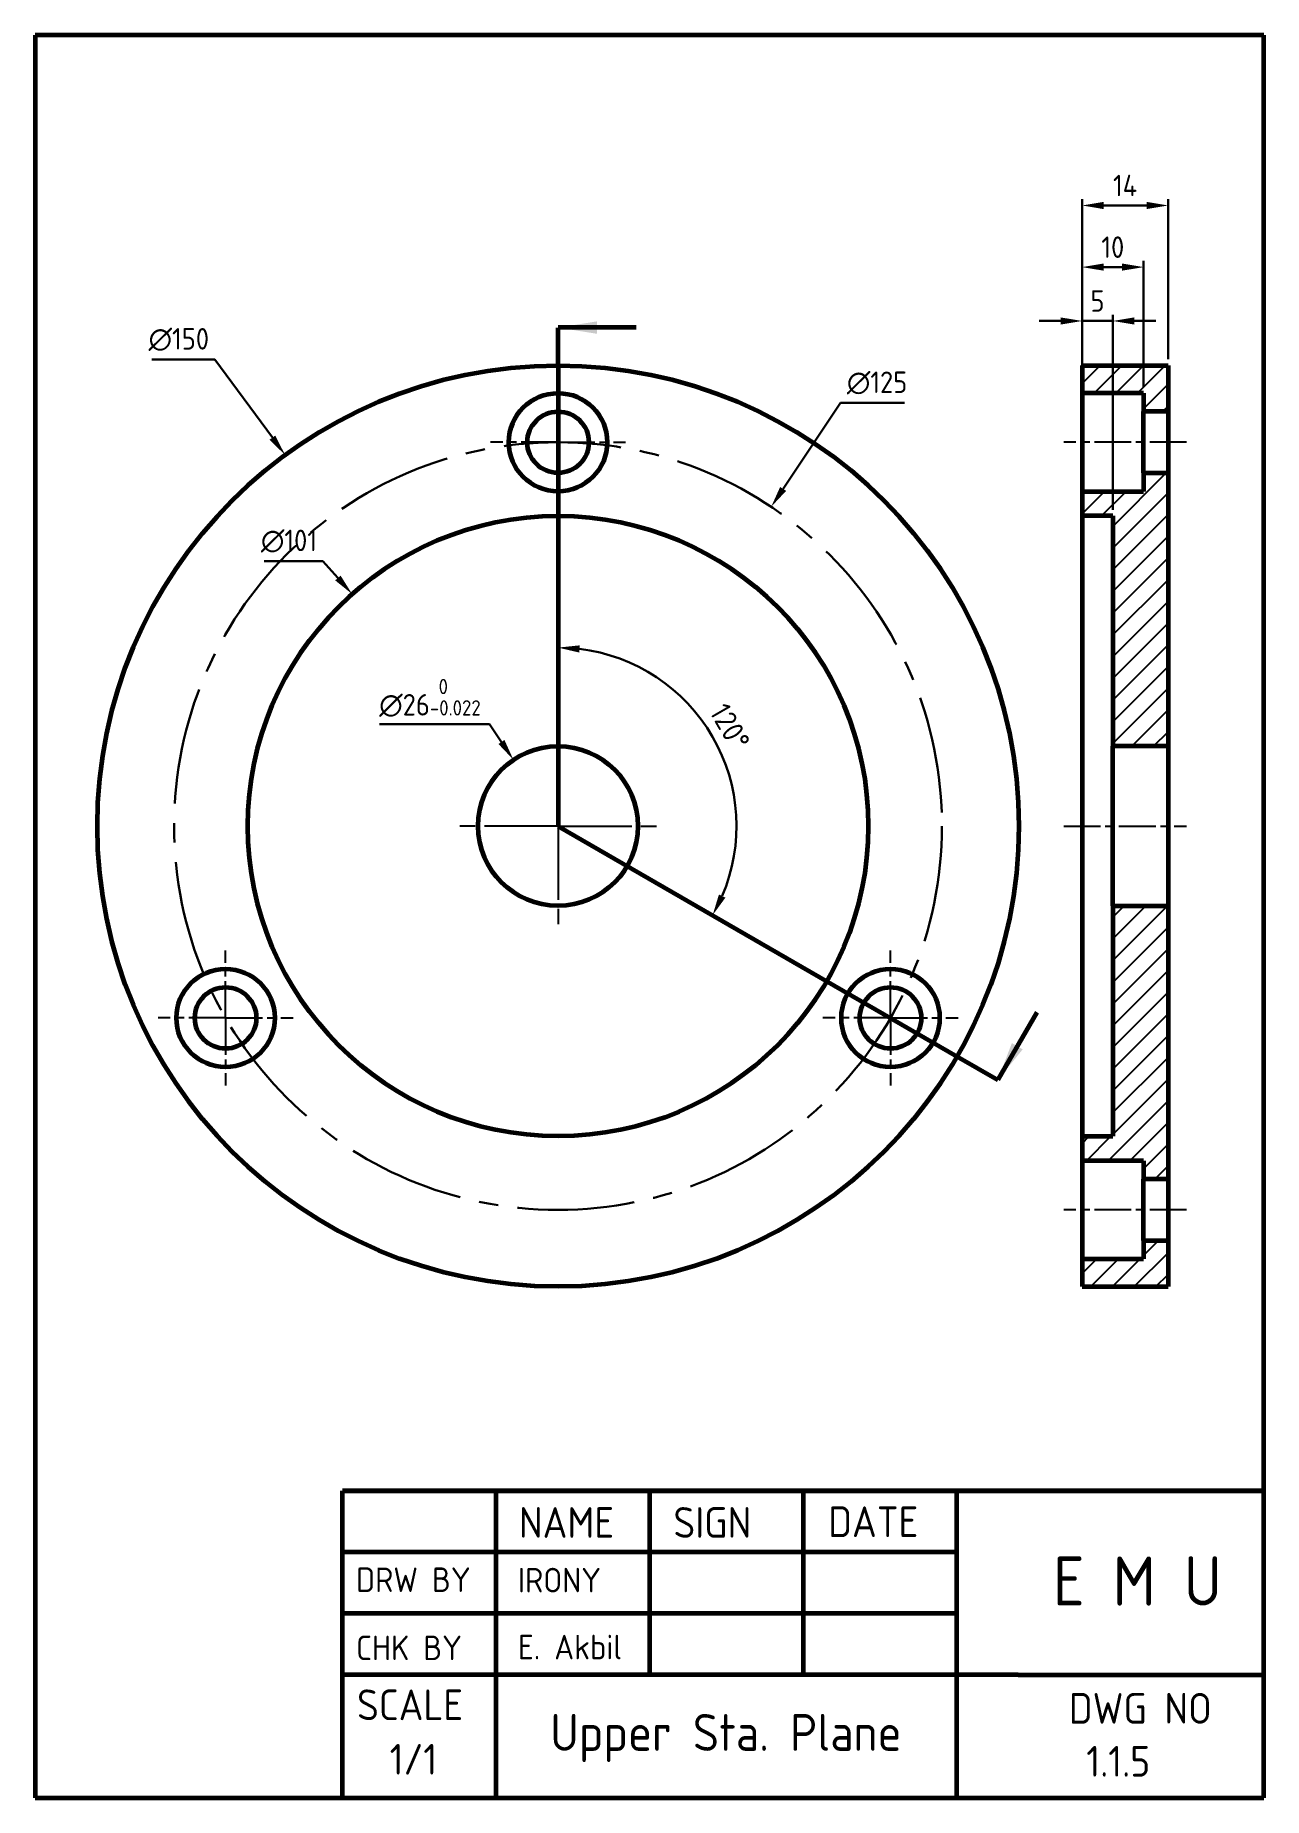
# Paper-space layout 'Layout1' of a CAD drawing. Header units: millimetres. Extents: x 4 to 204, y 4 to 291.
# The model-space entities are those that its viewports show. They can reach past a viewport. Long polylines and large blocks are cut down to what shows.
import ezdxf

# ---------------------------------------------------------------- set-up
doc = ezdxf.new("R2010")
doc.units = ezdxf.units.MM
for name, pattern in [('AM_ISO08W050', [18, 12, -1.5, 3, -1.5]), ('AM_ISO08W050x2', [9, 6, -0.75, 1.5, -0.75]), ('CENTER2', [28.575, 19.05, -3.175, 3.175, -3.175])]:
    doc.linetypes.add(name, pattern=pattern)
doc.layers.get('0').update_dxf_attribs({"lineweight": 60})
for name, color, linetype, lineweight in [('AM_7', 4, 'AM_ISO08W050', 25), ('AM_8', 1, 'Continuous', 25), ('Annotations', 50, 'Continuous', 30), ('Center Lines', 140, 'CENTER2', 30)]:
    doc.layers.add(name, color=color, linetype=linetype, lineweight=lineweight)
doc.layers.add('viewport', color=7, linetype='Continuous')
doc.layers.get('viewport').off()
doc.styles.get("Standard").update_dxf_attribs({"font": 'ISOCP.SHX'})
doc.dimstyles.new('AM_ISO', dxfattribs={"dimtxt": 3.5, "dimasz": 3.5, "dimexe": 1, "dimexo": 1, "dimgap": 1.5, "dimtad": 1, "dimdsep": 46, "dimtxsty": 'Standard', "dimcen": 0, "dimclrd": 256, "dimclre": 256, "dimclrt": 2, "dimadec": 0, "dimazin": 2, "dimtp": 0.1, "dimtm": 0.1, "dimtfac": 0.71, "dimtdec": 3, "dimtmove": 0, "dimatfit": 3, "dimfxl": 1, "dimlwd": -1, "dimlwe": -1, "dimarcsym": 1})
doc.dimstyles.new('AM_ISO$3', dxfattribs={"dimtxt": 3.5, "dimasz": 3.5, "dimexe": 1, "dimexo": 1, "dimgap": 1.5, "dimtad": 1, "dimtoh": 1, "dimdsep": 46, "dimtxsty": 'Standard', "dimcen": 0, "dimclrd": 256, "dimclre": 256, "dimclrt": 2, "dimadec": 0, "dimazin": 2, "dimtp": 0.1, "dimtm": 0.1, "dimtfac": 0.71, "dimtdec": 3, "dimtofl": 0, "dimtmove": 0, "dimatfit": 0, "dimfxl": 1, "dimlwd": -1, "dimlwe": -1, "dimarcsym": 1})
pattern_1 = [(45, (-26.0165, 0), (-1.767767, 1.767767), [])]

# ---------------------------------------------------------------- blocks, each defined once
blk = doc.blocks.new('*D4')
at = {"layer": 'Annotations', "linetype": 'ByBlock', "transparency": 16777216}
for p, q in [((382, 231.37), (371.75, 231.37)), ((391.36, 218.64), (382, 231.37))]:
    blk.add_line(p, q, dxfattribs=at)
at = {"layer": 'Annotations', "transparency": 16777216}
blk.add_solid([(391.83, 218.98), (390.89, 218.29), (393.44, 215.82)], dxfattribs=at)
at = {"layer": 'Defpoints', "color": 0, "transparency": 16777216}
for p in [(393.44, 215.82), (482.31, 94.98)]:
    blk.add_point(p, dxfattribs=at)
at = {"layer": 'Annotations', "color": 2, "transparency": 16777216, "insert": (376.13, 234.62), "char_height": 3.5, "attachment_point": 5}
blk.add_mtext('∅150', dxfattribs=at)
blk = doc.blocks.new('*D5')
at = {"layer": 'Annotations', "linetype": 'ByBlock', "transparency": 16777216}
for p, q in [((399.59, 198.54), (390.04, 198.54)), ((402.03, 195.79), (399.59, 198.54))]:
    blk.add_line(p, q, dxfattribs=at)
at = {"layer": 'Annotations', "transparency": 16777216}
blk.add_solid([(402.47, 196.17), (401.59, 195.4), (404.35, 193.17)], dxfattribs=at)
at = {"layer": 'Defpoints', "color": 0, "transparency": 16777216}
for p in [(404.35, 193.17), (471.39, 117.63)]:
    blk.add_point(p, dxfattribs=at)
at = {"layer": 'Annotations', "color": 2, "transparency": 16777216, "insert": (394.06, 201.79), "char_height": 3.5, "attachment_point": 5}
blk.add_mtext('∅101', dxfattribs=at)
blk = doc.blocks.new('*D6')
at = {"layer": 'Annotations', "linetype": 'ByBlock', "transparency": 16777216}
for p, q in [((426.7, 171.99), (408.83, 171.99)), ((428.66, 169.08), (426.7, 171.99))]:
    blk.add_line(p, q, dxfattribs=at)
at = {"layer": 'Annotations', "transparency": 16777216}
blk.add_solid([(429.14, 169.41), (428.17, 168.76), (430.61, 166.18)], dxfattribs=at)
at = {"layer": 'Defpoints', "color": 0, "transparency": 16777216}
for p in [(430.61, 166.18), (445.13, 144.61)]:
    blk.add_point(p, dxfattribs=at)
at = {"layer": 'Annotations', "color": 2, "transparency": 16777216, "insert": (417.02, 176.26), "char_height": 3.5, "attachment_point": 5}
blk.add_mtext('∅26{}{\\H0.71x;\\C3;\\S 0^ -0.022;}', dxfattribs=at)
blk = doc.blocks.new('*D7')
at = {"layer": 'Annotations', "linetype": 'ByBlock', "transparency": 16777216}
blk.add_arc((437.87, 155.4), 29.05, 336.907, 83.093, dxfattribs=at)
at = {"layer": 'Annotations', "transparency": 16777216}
for points in [[(441.33, 183.65), (441.4, 184.82), (437.87, 184.45)], [(465.12, 143.74), (464.07, 144.26), (463.03, 140.87)]]:
    blk.add_solid(points, dxfattribs=at)
at = {"layer": 'Defpoints', "color": 0, "transparency": 16777216}
for p in [(437.87, 230.4), (466.48, 160.44), (437.87, 155.4), (437.87, 155.4), (502.82, 117.9)]:
    blk.add_point(p, dxfattribs=at)
at = {"layer": 'Annotations', "color": 2, "transparency": 16777216, "insert": (465.85, 171.55), "char_height": 3.5, "attachment_point": 5, "rotation": 300}
blk.add_mtext('120°', dxfattribs=at)
blk = doc.blocks.new('*D8')
at = {"layer": 'Annotations', "linetype": 'ByBlock', "transparency": 16777216}
for p, q in [((523.19, 226.9), (523.19, 247.41)), ((533.19, 226.9), (533.19, 247.41)), ((526.69, 246.41), (529.69, 246.41))]:
    blk.add_line(p, q, dxfattribs=at)
at = {"layer": 'Annotations', "transparency": 16777216}
for points in [[(526.69, 247), (526.69, 245.83), (523.19, 246.41)], [(529.69, 247), (529.69, 245.83), (533.19, 246.41)]]:
    blk.add_solid(points, dxfattribs=at)
at = {"layer": 'Defpoints', "color": 0, "transparency": 16777216}
for p in [(533.19, 246.41), (523.19, 225.9), (533.19, 225.9)]:
    blk.add_point(p, dxfattribs=at)
at = {"layer": 'Annotations', "color": 2, "transparency": 16777216, "insert": (528.19, 249.66), "char_height": 3.5, "attachment_point": 5}
blk.add_mtext('10', dxfattribs=at)
blk = doc.blocks.new('*D9')
at = {"layer": 'Annotations', "linetype": 'ByBlock', "transparency": 16777216}
for p, q in [((523.19, 231.4), (523.19, 257.45)), ((533.69, 256.45), (526.69, 256.45)), ((537.19, 231.4), (537.19, 257.45))]:
    blk.add_line(p, q, dxfattribs=at)
at = {"layer": 'Annotations', "transparency": 16777216}
for points in [[(526.69, 257.03), (526.69, 255.86), (523.19, 256.45)], [(533.69, 257.03), (533.69, 255.86), (537.19, 256.45)]]:
    blk.add_solid(points, dxfattribs=at)
at = {"layer": 'Defpoints', "color": 0, "transparency": 16777216}
for p in [(523.19, 256.45), (523.19, 230.4), (537.19, 230.4)]:
    blk.add_point(p, dxfattribs=at)
at = {"layer": 'Annotations', "color": 2, "transparency": 16777216, "insert": (530.19, 259.7), "char_height": 3.5, "attachment_point": 5}
blk.add_mtext('14', dxfattribs=at)
blk = doc.blocks.new('*D10')
at = {"layer": 'Annotations', "linetype": 'ByBlock', "transparency": 16777216}
for p, q in [((523.19, 206.9), (523.19, 238.64)), ((528.19, 206.9), (528.19, 238.64)), ((519.69, 237.64), (516.19, 237.64)), ((528.19, 237.64), (523.19, 237.64)), ((531.69, 237.64), (535.19, 237.64))]:
    blk.add_line(p, q, dxfattribs=at)
at = {"layer": 'Annotations', "transparency": 16777216}
for points in [[(519.69, 238.22), (519.69, 237.06), (523.19, 237.64)], [(531.69, 238.22), (531.69, 237.06), (528.19, 237.64)]]:
    blk.add_solid(points, dxfattribs=at)
at = {"layer": 'Defpoints', "color": 0, "transparency": 16777216}
for p in [(523.19, 237.64), (523.19, 205.9), (528.19, 205.9)]:
    blk.add_point(p, dxfattribs=at)
at = {"layer": 'Annotations', "color": 2, "transparency": 16777216, "insert": (525.69, 240.89), "char_height": 3.5, "attachment_point": 5}
blk.add_mtext('5', dxfattribs=at)
blk = doc.blocks.new('*D11')
at = {"layer": 'Annotations', "linetype": 'ByBlock', "transparency": 16777216}
for p, q in [((474.51, 210.29), (483.86, 224.3)), ((483.86, 224.3), (494.26, 224.3))]:
    blk.add_line(p, q, dxfattribs=at)
at = {"layer": 'Annotations', "transparency": 16777216}
blk.add_solid([(474.03, 210.61), (475, 209.97), (472.57, 207.38)], dxfattribs=at)
at = {"layer": 'Defpoints', "color": 0, "transparency": 16777216}
for p in [(472.57, 207.38), (403.17, 103.41)]:
    blk.add_point(p, dxfattribs=at)
at = {"layer": 'Annotations', "color": 2, "transparency": 16777216, "insert": (489.81, 227.55), "char_height": 3.5, "attachment_point": 5}
blk.add_mtext('∅125', dxfattribs=at)

msp = doc.modelspace()

# ---------------------------------------------------------------- hatches: boundary and pattern name
at = {"layer": 'AM_8'}
h = msp.add_hatch(dxfattribs=at)
h.set_pattern_fill('_U', color=256, scale=2.5, angle=45, style=0, pattern_type=0)
h.set_pattern_definition(pattern_1)
h.paths.add_polyline_path([(523.189, 225.896), (533.189, 225.896), (533.189, 222.896), (537.189, 222.896), (537.189, 230.396), (523.189, 230.396)])
h = msp.add_hatch(dxfattribs=at)
h.set_pattern_fill('_U', color=256, scale=2.5, angle=45, style=0, pattern_type=0)
h.set_pattern_definition(pattern_1)
h.paths.add_polyline_path([(537.189, 168.396), (537.189, 212.896), (533.189, 212.896), (533.189, 209.896), (523.189, 209.896), (523.189, 205.896), (528.189, 205.896), (528.189, 168.396)])
h = msp.add_hatch(dxfattribs=at)
h.set_pattern_fill('_U', color=256, scale=2.5, angle=45, style=0, pattern_type=0)
h.set_pattern_definition(pattern_1)
h.paths.add_polyline_path([(528.189, 142.396), (528.189, 104.896), (523.189, 104.896), (523.189, 100.896), (533.189, 100.896), (533.189, 97.896), (537.189, 97.896), (537.189, 142.396)])
h = msp.add_hatch(dxfattribs=at)
h.set_pattern_fill('_U', color=256, scale=2.5, angle=45, style=0, pattern_type=0)
h.set_pattern_definition(pattern_1)
h.paths.add_polyline_path([(523.189, 84.896), (523.189, 80.396), (537.189, 80.396), (537.189, 87.896), (533.189, 87.896), (533.189, 84.896)])

# ---------------------------------------------------------------- linework, layer by layer
for p, q in [((437.873, 230.396), (437.873, 236.511)), ((502.825, 117.896), (509.461, 114.044))]:
    msp.add_line(p, q)
at = {"lineweight": 60}
for p, q in [((450.585, 236.563), (437.885, 236.563)), ((437.873, 230.396), (437.873, 155.396)), ((523.189, 230.396), (537.189, 230.396)), ((523.189, 230.396), (523.189, 225.896)), ((537.189, 230.396), (537.189, 222.896)), ((533.189, 225.896), (523.189, 225.896)), ((523.189, 225.896), (523.189, 209.896)), ((533.189, 225.896), (533.189, 222.896)), ((537.189, 222.896), (533.189, 222.896)), ((533.189, 212.896), (533.189, 222.896)), ((537.189, 222.896), (537.189, 212.896)), ((533.189, 212.896), (533.189, 209.896)), ((533.189, 212.896), (537.189, 212.896)), ((537.189, 212.896), (537.189, 168.396)), ((523.189, 209.896), (533.189, 209.896)), ((523.189, 209.896), (523.189, 205.896)), ((528.189, 205.896), (523.189, 205.896)), ((523.189, 205.896), (523.189, 104.896)), ((528.189, 205.896), (528.189, 168.396)), ((537.189, 168.396), (528.189, 168.396)), ((528.189, 142.396), (528.189, 168.396)), ((537.189, 168.396), (537.189, 142.396)), ((437.873, 155.396), (502.825, 117.896)), ((528.189, 142.396), (537.189, 142.396)), ((528.189, 142.396), (528.189, 104.896)), ((537.189, 142.396), (537.189, 97.896)), ((515.811, 125.042), (509.461, 114.044)), ((523.189, 104.896), (528.189, 104.896)), ((523.189, 104.896), (523.189, 100.896)), ((533.189, 100.896), (523.189, 100.896)), ((523.189, 100.896), (523.189, 84.896)), ((533.189, 100.896), (533.189, 97.896)), ((537.189, 97.896), (533.189, 97.896)), ((533.189, 87.896), (533.189, 97.896)), ((537.189, 97.896), (537.189, 87.896)), ((533.189, 87.896), (537.189, 87.896)), ((533.189, 87.896), (533.189, 84.896)), ((537.189, 87.896), (537.189, 80.396)), ((523.189, 84.896), (533.189, 84.896)), ((523.189, 84.896), (523.189, 80.396)), ((523.189, 80.396), (537.189, 80.396))]:
    msp.add_line(p, q, dxfattribs=at)
for centre, radius in [((437.873, 155.396), 75), ((437.873, 217.896), 8), ((437.873, 217.896), 5), ((437.873, 155.396), 50.5), ((437.873, 155.396), 13), ((383.746, 124.146), 8), ((491.999, 124.146), 8), ((383.746, 124.146), 5), ((491.999, 124.146), 5)]:
    msp.add_circle(centre, radius, dxfattribs=at)
for points in [[(437.885, 236.563), (444.235, 235.547), (444.235, 237.579)], [(509.461, 114.044), (513.516, 119.035), (511.756, 120.051)]]:
    msp.add_solid(points, dxfattribs=at)
at = {"layer": 'AM_7', "linetype": 'AM_ISO08W050x2'}
for p, q in [((437.873, 217.896), (437.873, 228.896)), ((437.873, 217.896), (426.873, 217.896)), ((437.873, 217.896), (448.873, 217.896)), ((437.873, 217.896), (437.873, 206.896)), ((540.189, 217.896), (520.189, 217.896)), ((520.189, 155.396), (540.189, 155.396)), ((383.746, 124.146), (383.746, 135.146)), ((491.999, 124.146), (491.999, 135.146)), ((383.746, 124.146), (372.746, 124.146)), ((383.746, 124.146), (394.746, 124.146)), ((383.746, 124.146), (383.746, 113.146)), ((491.999, 124.146), (480.999, 124.146)), ((491.999, 124.146), (502.999, 124.146)), ((491.999, 124.146), (491.999, 113.146)), ((540.189, 92.896), (520.189, 92.896))]:
    msp.add_line(p, q, dxfattribs=at)
at = {"layer": 'AM_7'}
for q in [(437.873, 171.396), (421.873, 155.396), (453.873, 155.396), (437.873, 139.396)]:
    msp.add_line((437.873, 155.396), q, dxfattribs=at)
at = {"layer": 'Center Lines'}
msp.add_circle((437.873, 155.396), 62.5, dxfattribs=at)

# ---------------------------------------------------------------- dimensions: what is measured, and where the dimension line sits
at = {"layer": 'Annotations'}
for base, p1, p2, picture, middle in [((523.189, 256.447), (537.189, 230.396), (523.189, 230.396), '*D9', (530.189, 259.697)), ((533.189, 246.415), (523.189, 225.896), (533.189, 225.896), '*D8', (528.189, 249.665)), ((523.189, 237.642), (528.189, 205.896), (523.189, 205.896), '*D10', (525.689, 240.892))]:
    dim = msp.add_linear_dim(base=base, p1=p1, p2=p2, dimstyle='AM_ISO', dxfattribs=at)
    dim.commit()
    dim.dimension.update_dxf_attribs({"geometry": picture, "text_midpoint": middle})
for p1, p2, picture, middle in [((482.307, 94.976), (393.438, 215.816), '*D4', (376.125, 231.367)), ((403.174, 103.413), (472.571, 207.38), '*D11', (489.81, 224.295)), ((471.393, 117.625), (404.353, 193.168), '*D5', (394.06, 198.54))]:
    dim = msp.add_diameter_dim_2p(p1=p1, p2=p2, dimstyle='AM_ISO$3', dxfattribs=at)
    dim.commit()
    dim.dimension.update_dxf_attribs({"geometry": picture, "text_midpoint": middle, "dimtype": 163})
dim = msp.add_angular_dim_2l(base=(466.483, 160.441), line1=((437.873, 230.396), (437.873, 155.396)), line2=((437.873, 155.396), (502.825, 117.896)), dimstyle='AM_ISO', dxfattribs=at)
dim.commit()
dim.dimension.update_dxf_attribs({"geometry": '*D7', "text_midpoint": (465.847, 171.547)})
dim = msp.add_diameter_dim_2p(p1=(445.133, 144.613), p2=(430.612, 166.18), text='<>{}{\\H0.71x;\\C3;\\S 0^ -0.022;}', dimstyle='AM_ISO$3', override={"dimtp": 0, "dimtm": 0.022, "dimtdec": 3, "dimtzin": 8}, dxfattribs=at)
dim.commit()
dim.dimension.update_dxf_attribs({"geometry": '*D6', "text_midpoint": (417.017, 171.986), "dimtype": 163})

psp = doc.layouts.get("Layout1")

# ---------------------------------------------------------------- linework, layer by layer
for p, q in [((204.2, 291.19), (4.2, 291.19)), ((4.2, 291.19), (4.2, 4.19)), ((204.2, 4.19), (204.2, 291.19)), ((54.2, 54.19), (204.2, 54.19)), ((54.2, 4.19), (54.2, 54.19)), ((164.2, 54.19), (54.2, 54.19)), ((154.2, 44.19), (54.2, 44.19)), ((154.2, 34.19), (54.2, 34.19)), ((164.2, 24.19), (54.2, 24.19)), ((79.2, 24.19), (79.2, 4.19)), ((4.2, 4.19), (204.2, 4.19))]:
    psp.add_line(p, q)
at = {"linetype": 'Continuous'}
for p, q in [((104.2, 54.19), (79.2, 54.19)), ((79.2, 54.19), (79.2, 24.19)), ((129.2, 54.19), (104.2, 54.19)), ((104.2, 54.19), (104.2, 24.19)), ((154.2, 54.19), (129.2, 54.19)), ((129.2, 54.19), (129.2, 24.19)), ((204.2, 54.19), (154.2, 54.19)), ((154.2, 54.19), (154.2, 4.19)), ((164.2, 24.19), (204.2, 24.19))]:
    psp.add_line(p, q, dxfattribs=at)

# ---------------------------------------------------------------- texts
at = {"attachment_point": 1}
for s, insert, char_height, width in [('NAME', (82.94, 51.52), 5, 20.6755), ('SIGN', (108.1, 51.52), 5, 20.6755), ('DATE', (133.3, 51.64), 5, 20.6755), ('E M U', (169.88, 43.48), 8, 31.5091), ('DRW BY', (56.44, 41.7), 4, 27.5), ('IRONY', (82.78, 41.63), 4, 21.0405), ('CHK BY', (56.44, 30.6), 4, 27.5), ('E. Akbil', (82.78, 30.73), 4, 21.0405), ('SCALE', (56.59, 21.83), 5, 20.6755), ('DWG NO', (172.48, 21.25), 5, 29.164), ('Upper Sta. Plane', (88.05, 17.83), 6, 82.5), ('1/1', (61.91, 12.96), 5, 20.6755), ('1.1.5', (175.32, 12.63), 5, 20.6755)]:
    psp.add_mtext(s, dxfattribs=dict(at, insert=insert, char_height=char_height, width=width))

# ---------------------------------------------------------------- viewports
at = {"layer": 'viewport', "view_target_point": (210, 148.5)}
psp.add_viewport(center=(104.2, 172.69), size=(200, 237), view_center_point=(242.756, 17.163), view_height=237, dxfattribs=at)

doc.saveas('drawing.dxf')
